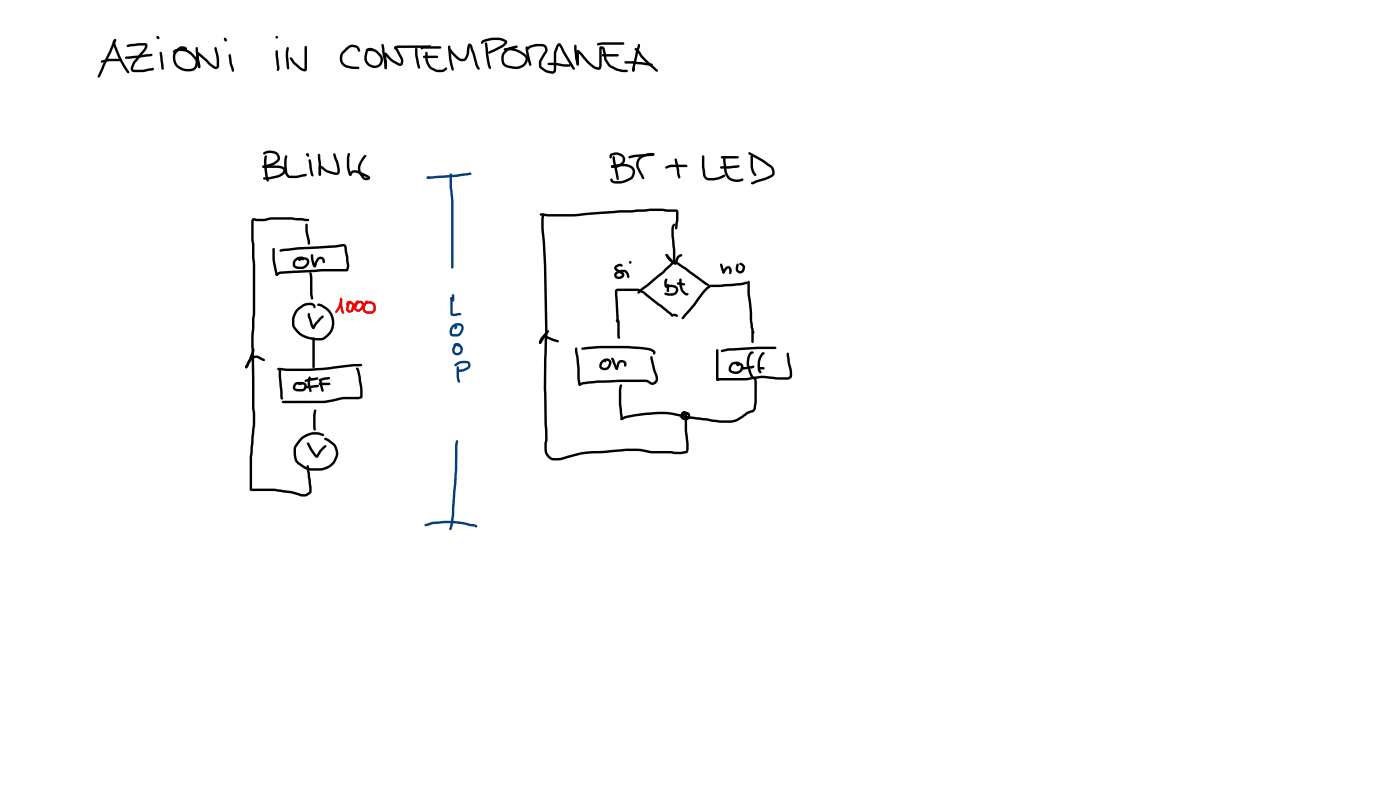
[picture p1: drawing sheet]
<svg xmlns="http://www.w3.org/2000/svg" width="337mm" height="190mm" viewBox="0 0 337 190" stroke-linecap="round" stroke-linejoin="round" font-family="sans-serif">
<g fill="#000">
<path d="M24.3 14.6l2.2-.5h2.5l.3 .3-.3 .3h-2.6l-1.9 .4-.2-.1zM27.4 9.4h.5v.3l-.4 .5-.3-.3zM27.1 9.9l.2-.1 .3 .2 1.4 3.7 2 3.4v.4l-.2 .1-.3-.2-1.6-2.7-1.6-3.7zM27.4 9.4h.5v.3l-.2 .6-3.7 8.2-.2 .2-.3-.1v-.4zM30.1 13.6l6.3-.7 .3 .3-.5 .3-5.2 .6h-.9zM30.5 10.8l.9-.2 2.2-.2a1.97 1.97 0 0 1 1.8 .2l.1 .5-.3 .8-2.8 3.5-.4 1 .2 .4a8.7 8.7 0 0 0 3.6-.4l1-.1 .2 .3a1 1 0 0 1-1.1 .4 9.3 9.3 0 0 1-3.8 .3 .9 .9 0 0 1-.6-1.3l.6-1.2 2.4-2.9 .5-1-1.7 .1-2.6 .3-.2-.1zM38.4 12.5l.2-.1 .3 .3 .5 3.8-.3 .3-.3-.2-.1-.5zM41.7 12.1l.1-.1a4 4 0 0 1 4.7 1.1l1 1.3v1.4a2.08 2.08 0 0 1-2.7 1.3 3.2 3.2 0 0 1-3.1-2.2 3.2 3.2 0 0 1 1.3-3.6 1.3 1.3 0 0 1 2 .5l-.3 .3-.3-.4v.1l-.9-.1-.9 .9a2.61 2.61 0 0 0 0 2.8 2.61 2.61 0 0 0 2.5 1.2l1.2-.2 .6-.6 .1-1.2-.9-1.2a3.7 3.7 0 0 0-3.9-1 .42 .42 0 0 1-.7 0zM47.3 12.6l.1-.1a1.87 1.87 0 0 1 1.5 1l1.8 1.8 1.1 .7 .3-.2a10.3 10.3 0 0 0-.5-4v-.4l.2-.1 .2 .1 .2 .5a9 9 0 0 1 .4 4.2 .88 .88 0 0 1-1.4 .3l-3.8-3.3h.2l-.3-.1zM47.3 12.6h.4l.1 .2v1.6l.4 1.7-.3 .3-.3-.2-.4-1.7zM47.1 11.4l.2-.1 .3 .3 .2 2.6 .3 1.3a.49 .49 0 0 1 .1 .6 .49 .49 0 0 1-.5 .2l-.7-3.8zM55 13.1l.2-.1 .3 .2 .3 2.2a2.18 2.18 0 0 1 .4 1.8h-.4l-.6-1.8z"/>
<path d="M66.3 12.1l.2-.1 .3 .3 .4 3.9a.56 .56 0 0 1-.6 .8l-.4-3.7zM69 11.4h.4v.2a12.6 12.6 0 0 0 .1 4.8v.2h-.4l-.2-1.3a8.2 8.2 0 0 1 .1-3.9zM69.7 13.8a1.27 1.27 0 0 1 1.1 1l1.6 1.4 .9 .4h-.1v-5.3l.1-.2h.4l.1 5.5a.72 .72 0 0 1-.5 .6 .72 .72 0 0 1-.8-.3l-2-1.5-.8-1.2zM82.3 12.4l.5-.5a2.31 2.31 0 0 1 3.1-.9l.5 .6 .1 .8h-.4l-.2-.5a1.36 1.36 0 0 0-2-.3l-1.2 1.2a1.86 1.86 0 0 0 .7 2.9l1.5 .3h1.2l.3 .3-.3 .3h-1.2l-1.6-.3a2.43 2.43 0 0 1-1-3.9zM88.1 11.8l1-.1 1.1 .2 1.3 1.1a2.05 2.05 0 0 1-.1 2.9 2.05 2.05 0 0 1-2.8-.1 2.73 2.73 0 0 1-.8-3.4 1.23 1.23 0 0 1 1.5-.9l.6 .3v.4l-1-.1-.3 .1-.4 1.3a1.75 1.75 0 0 0 1 2.1 1.75 1.75 0 0 0 2.2-.8v-1l-1.1-1.2-.9-.3h-1.1l-.3-.3zM91.8 10.6h.3l.3 1 .6 3.9v.8h-.3h.3l-.3 .3-.3-.2 .3-.1h-.3zM92.4 12.7a.49 .49 0 0 1 .7 .3l1.3 1.3 1.9 .9v-.9l-1.2-2.3a.52 .52 0 0 1-.4-.7 .52 .52 0 0 1 .7-.3l8.1-.1a.5 .5 0 0 1-.7 .6l-7.6 .1v-.2l.5 .4 .8 1.6a1.68 1.68 0 0 1 0 2.4l-.7-.1-1.8-1-1.5-1.5 .3-.1 .2 3.2-.3 .3h-.2l-.3-3.1zM99.9 11.6l.2-.1 .3 .3v1.6l.6 2.8-.3 .3-.3-.3-.6-2.7zM101.2 11.2l4.6-.1 .3 .3-.3 .3h-4.3l.2-.2-.3 .4-.3-.3zM101.7 13.5l3.4-.1 .2 .3-.2 .3h-3.2l-.2-.3zM102.3 12.5l.2-.1 .3 .3v1.6a2.67 2.67 0 0 0 1.3 2l.9 .4 1.2 .1 1-.6 .2 .1a1.11 1.11 0 0 1-.9 1h-.3a3.2 3.2 0 0 1-2.3-.5 3.3 3.3 0 0 1-1.7-2.8zM107.8 11l.2-.1 .3 .3 .2 2.8 .6 2.6-.1 .3h-.4a14.9 14.9 0 0 1-.8-5.9z"/>
<path d="M108 11.8h.4l1.3 1.5a1.66 1.66 0 0 0 1.8 .8l.6-.9 .3-2a.6 .6 0 0 1 .6-.7 .6 .6 0 0 1 .6 .6l1.2 4.4 .5 .9v.3l-.5-.1-.4-.7-.8-2.9-.8-2h.2l-.2 1.5a1.85 1.85 0 0 1-2 2.2l-.8-.4-1.2-1.1-.9-1.1zM115.9 9.8a5.6 5.6 0 0 1 6 .1l-.2 .7-.9 .8-3.1 1.5-.3-.1 .1-.4 3.1-1.5 .8-.9v.2l-.1-.1a6.2 6.2 0 0 0-5.1 .1l-.3 .4-.2-.1-.1-.3zM116.6 10.3l.2-.1 .3 .2 .3 2.7 .7 3.2-.3 .3-.4-.3-.2-1.1-.4-2zM121.1 11.7a5.4 5.4 0 0 1 5.8 2.2 2.78 2.78 0 0 1-3.8 2.6l-.6-.1a2.34 2.34 0 0 1-1.7-3.7l1.3-1.2 2-.6 .3 .1 .1 .2-.3 .3-1.8 .5-.8 .7a2 2 0 0 0 .2 2.9l1.4 .3a2.18 2.18 0 0 0 3.1-2v-.1a5.4 5.4 0 0 0-4.9-1.6l-.2-.1zM126.6 11.6l1-.7 1.3-.3 1.3-.1a1.41 1.41 0 0 1 1.3 .9 1.41 1.41 0 0 1-.2 1.5l-1.1 1.8v1.2l1.2 .9 1.5 .3 .2-.4v-4l.5-1.5a.71 .71 0 0 1 .5-.7 .71 .71 0 0 1 .8 .2l3.3 5.8-.3 .3-.4-.3-3.2-5.6h.2l-.8 1.9v3.9a.95 .95 0 0 1-1.2 1l-1.5-.4-1.1-.8-.3-.5 .1-1.6 1.3-2.2-.1-.8-.5-.3-1.5 .1-1.2 .3-.9 .6-.3-.3zM126.4 11.2l.2-.1 .3 .3 .9 4.1-.3 .3-.3-.2-.3-1.1-.5-2.3zM131.7 15.2l1.9-.1 2 .3h1.3l.3 .3-.3 .3h-1.1l-2.2-.3-1.7-.1-.3-.2zM138.7 12.1l.2-.1 .3 .3v3.2l-.3 .3-.3-.3zM138.1 10.8l.2-.1 .3 .3 .2 2.8 .4 1.6-.3 .4-.3-.3-.3-1.4-.3-2.1zM138.7 12.1a.61 .61 0 0 1 .9 .3l2.5 2.8 .9 .7 .9 .3 .2-4.5a.7 .7 0 0 1 .7-.6 .7 .7 0 0 1 .6 .8l.4 2.3 1.2 1.6a6.3 6.3 0 0 0 3.7 1l.2 .3-.2 .2a7 7 0 0 1-4.1-1.1l-1.3-1.8-.4-2.4-.1-.2-.3-.1 .1-.1v4a.93 .93 0 0 1-.3 1.1 .93 .93 0 0 1-1.1-.1l-.8-.4-1.3-1-2.1-2.6-.3-.1zM143.6 10.5l1.5-.3h4.7l.3 .3-.3 .2-5 .1-1 .1h-.2zM144.7 13.1l3.8-.1 .3 .3-.3 .3h-3.6l-.3-.3z"/>
<path d="M150.2 14.8l1.8-.1 2.4 .2 2.3 .4 .3 .2-.3 .3-4.5-.5h-1.8l-.3-.3zM152.2 16.3h.4v.2l-.1 .5-.2 .2-.3-.3zM152.6 11.6h.4l.8 .8a15.1 15.1 0 0 0 4.2 4.2l.2 .4-.1 .2h-.3a20.7 20.7 0 0 1-4.3-4.2l-.9-1zM153.4 10.6a.47 .47 0 0 1 .5 .3 .47 .47 0 0 1-.1 .5l-1.2 5.5-.3 .3a.67 .67 0 0 1-.3-.9zM63.1 39.8l3.5-.1a1.85 1.85 0 0 1 2.1 1l-.3 1-1 .7-2.6 .7-1.3 .1-.2-.1v-.4l3.5-.6 1-.6 .3-.6-.3-.3-.8-.2-3.7-.1-.2-.1zM63.4 36.6a3.3 3.3 0 0 1 3.3 .1 1.54 1.54 0 0 1-.5 2.7l-2.3 .9a.48 .48 0 0 1-.5 0 .48 .48 0 0 1-.3-.5l2.6-.7 .9-.7 .1-.4a1.21 1.21 0 0 0-1.2-1.2h-1l-1 .3-.3-.3zM63.7 37.4h.4l.1 .2a14.9 14.9 0 0 0 .4 5.7v.2l-.4 .1-.4-1.4a11.2 11.2 0 0 1-.1-4.8zM68.6 37.4h.4l.1 .2-.2 2.4 .2 1.6 .4 .6h1.8l2.4-.4a.62 .62 0 0 1-.8 .6l-1.7 .4h-1.6l-.6-.3-.5-.8-.2-1.7v-1.6zM73.7 36.9h.4l.2 .4v.3l-.5-.1-.2-.4zM74.2 38.3l.2-.1 .3 .3 .7 3.6-.3 .3a3.8 3.8 0 0 1-.8-2.5zM76.5 37l.2-.1 .3 .3 .2 2v2.8l-.3 .2-.3-.2zM83.7 36.8h.4l.1 .2a8.3 8.3 0 0 0 .2 4.7l-.4 .1a1.45 1.45 0 0 1 2.4-.6l2.1 .9a.64 .64 0 0 1 .4 .9 .64 .64 0 0 1-.9 .3l-.8-.3-1-1.4a3.2 3.2 0 0 1 .5-3.2l.8-1a.36 .36 0 0 1 .3-.2 .36 .36 0 0 1 .3 .3l-.3 .4a3.3 3.3 0 0 0-1.1 3.2l.9 1.4 .3 .2 .5-.1v.2l-2.5-1.2a.84 .84 0 0 0-1.2 .1l-.1 .3a.46 .46 0 0 1-.6 .2 .46 .46 0 0 1-.3-.6 9.2 9.2 0 0 1 0-4.8z"/>
<path d="M146.7 37a2.16 2.16 0 0 1 2.3-.3 2.16 2.16 0 0 1 1.3 1.9 2.79 2.79 0 0 1-3.3 1.7l-.1-.5 .3-.1a2.51 2.51 0 0 0 2.4-1l.1-.7a1.96 1.96 0 0 0-2.6-.6l-.1 .6-.2 .1a.71 .71 0 0 1-.1-1.1zM147 39.8a5.2 5.2 0 0 1 5.4 .5l.3 1-.5 1.5a4.3 4.3 0 0 1-2.9 1.3h-1.3a.99 .99 0 0 1-1.2-1.2h.4l.1 .4 .4 .2a5.1 5.1 0 0 0 3.9-.9l.4-.9a1.34 1.34 0 0 0-1.4-1.7h-1.8l-1.7 .3-.2-.3zM147.3 37.6l.2-.1 .3 .3 1 5-.1 .4-.2 .1-.3-.3-.8-4.1zM151.1 37.6l1.8-.5 4.3-.2a.47 .47 0 0 1-.5 .6l-3.8 .2-1.6 .4-.2-.1zM153.6 37.8a4.3 4.3 0 0 1 3.6-1v.5h-.3a2.78 2.78 0 0 0-3.4 2.2l.1 .7 1.3 2.6-.1 .2-.5-.1-1.2-2.4a2.55 2.55 0 0 1 .5-2.7zM160.1 40a5.9 5.9 0 0 1 3.4-.4h1.5l.3 .3-.3 .2h-2.2a4.2 4.2 0 0 0-2.5 .4l-.3-.1-.1-.2zM162.2 38.1h.2l.3 .2 .5 2.3 .4 2-.3 .3a2.47 2.47 0 0 1-.6-1.8l-.6-2.7zM168.8 37.4l.2-.1 .3 .3v2.4l.3 2.1 .4 .5 .5 .2a6.2 6.2 0 0 0 3.6-.9l.3 .3a5.7 5.7 0 0 1-4.4 1.1 1.54 1.54 0 0 1-1-1.4l-.3-1.9zM173.2 40l4.3-.3 .3 .2-.4 .4-2.2 .2h-1.8l-.2-.1zM173.3 37.6l4-.1 .3 .3-.3 .3h-3.7l-.3-.3zM173.9 37.8l.2-.1 .3 .3 .2 2.7a2.46 2.46 0 0 0 3.7 2.2h.4v.2a2.77 2.77 0 0 1-2.9 .3 2.94 2.94 0 0 1-1.8-2.7l-.2-2zM179.9 36.6h.4l3 1.6 1.3 1a2.15 2.15 0 0 1 1.3 3.1l-1.7 .9-3.1 1a.36 .36 0 0 1-.4 0 .36 .36 0 0 1-.1-.4l4.5-1.7a.91 .91 0 0 0 .3-1.5l-2.2-1.7-3.2-1.8z"/>
<path d="M180.5 37.4l.2-.1 .3 .3 .1 2.9 .8 1.5-.3 .3-.6-.6-.5-1.1zM65.6 59.6l.2-.1 .3 .3v2.6l.7 3.4-.1 .4a.71 .71 0 0 1-.6-.9l-.6-2.8zM67.2 60l.9-.2 3.5-.4 9-.5 2-.3 .3 .3-.3 .3-2 .3-8.9 .5-4.2 .5-.2-.1zM73.5 53.8l.2-.1 .3 .3v1.7l.5 2.4v.6l-.3 .1-.2-.3-.5-2.7zM60.7 52.5l.3-.1 .6 .1a7.9 7.9 0 0 0 3.6-.3h4.9l4 .4 .3 .3-.3 .2-4-.3h-5a7.7 7.7 0 0 1-4.1 .2l.1-.1-.1 4.7 .4 5.7-.1 12.1-.3 5.3 .4 21.3-.8 7.7v7.8l-.2-.1h1.9a14.2 14.2 0 0 1 4.7 .2l3.2 .4 2.3 .7h.9l.9-.6v-1.2l-.6-4.9 .3-.3a1.5 1.5 0 0 1 .4 1.5l.5 4.9a2.29 2.29 0 0 1-1.5 1.2h-1l-2.5-.8-3.1-.4a12.7 12.7 0 0 0-4.5-.1h-2l-.3-.5v-7.9l.8-7.6-.4-18.8 .4-7.8v-12l-.4-5.9v-4.3zM76.7 40l.4-.2 .6 .3a4.3 4.3 0 0 0 2.7 1.3h.6l.1-.2-.2-1.8-.8-2.3 .3-.3 .3 .2a11.7 11.7 0 0 1 1 4.2 .94 .94 0 0 1-1.5 .8 5 5 0 0 1-3-1.5l-.2-.1 .2-.2v1.8l-.3 .2-.3-.2zM129.8 51.3l8.4 .1 10.7-.9h3.1l4.3-.4 6.2 .2 .4 .2 .2 .3-.1 2.7a1.68 1.68 0 0 1-.5 1.6l-.3-.3 .3-2.1v-1.8l-6.2-.2-4.3 .4h-3l-11.1 .9h-6.2l-1.7-.2-.3-.3zM130.4 51.3h.4l.1 .2-.2 3 .6 8.9 .3 16.6-.3 13.5 .3 12-.3 .3-.2-.3-.4-12 .3-13.5-.3-16.6-.6-8.1a9.1 9.1 0 0 1 .3-4zM161.8 53.8l.3-.1 .2 .3-.3 .7v1.3l.3 3.9v2.7a.56 .56 0 0 1-.1 .7 .56 .56 0 0 1-.8-.1l-1.1-1.2a.57 .57 0 0 1-.1-1l1.8 1.9-.3 .1 .1-2.9-.2-1.9a6.6 6.6 0 0 1 .2-4.4zM66.3 65.8l1.1-.6 3.3-.2 6.6-.4h6.1l-.2 .2 .2-1-.7-5h.4l.2 .4 .7 4.5-.2 1.2-.3 .3h-6.1l-9.7 .6-1.2 .5-.2-.1zM66.3 65.8l.4-.1v.5h-.3zM70.9 62.2a1.39 1.39 0 0 1 2.1-.2l-.1 .5-.2 .1-.2-.1v-.4v.1a1.41 1.41 0 0 0-1.5 1.1v.3a.64 .64 0 0 0 .9 .5l.9-.1 .7-.5 .3-.7-.3-.4a1.65 1.65 0 0 0-1.5 .4l-.2-.1a.97 .97 0 0 1 1.2-.9 1.23 1.23 0 0 1 1.4 .8 1.23 1.23 0 0 1-.7 1.5 2.35 2.35 0 0 1-3.3-.2v-1z"/>
<path d="M74 75.3l.2-.1 .3 .3 1 3.1h-.3l.4-.8 1.2-1.5 .7-.6 .3 .1-.1 .5-1.5 1.6-.5 .8a.51 .51 0 0 1-.6 .3 .51 .51 0 0 1-.3-.6l-.8-2.4zM74.4 65.5l.4-.1 .3 1.1v4.1l.2 1.1-.3 .3-.3-.3-.2-1.1zM71.4 74.2a3.6 3.6 0 0 1 4-1.2l.3 .2a.56 .56 0 0 1-.1 .9l-.2-.1-.2-.5a2.05 2.05 0 0 0-2.3 .2 4.1 4.1 0 0 0-2 4.6 6.3 6.3 0 0 0 6.9 2.7 4.1 4.1 0 0 0 2-4 4.1 4.1 0 0 0-2.7-3.4l-.8-.2a.47 .47 0 0 1 .3-.5 .47 .47 0 0 1 .5 .1 4.7 4.7 0 0 1 3.3 4 4.7 4.7 0 0 1-2.4 4.6 6.8 6.8 0 0 1-7.7-3.3 4.6 4.6 0 0 1 1.1-4.1zM74.8 61.1l.2-.1 .3 .3v1l.5 1.4-.3 .1 .7-1.7 .6-.4a.96 .96 0 0 1 1.1 .4 .96 .96 0 0 1-.1 1.1l-.2-.1-.2-.8h-.5l-.6 .7-.2 .7a.53 .53 0 0 1-.5 .5 .53 .53 0 0 1-.5-.6l-.4-1.6zM131.5 79.4h.4v.4l-1.4 1.6-.4 1.1-.3 .1a.89 .89 0 0 1 .2-1.4zM148.5 77l.2-.1 .3 .3v4.1a.5 .5 0 0 1-.6-.6zM147.9 63.9a1.18 1.18 0 0 1 1.8-.1l-.3 .3-.5-.2-.7 .5 1.6 1.1a.96 .96 0 0 1 .1 1.1 .96 .96 0 0 1-1 .4h-.3a.96 .96 0 0 1-1-.8 .96 .96 0 0 1 .8-1.1l.8-.3h1.2a1.87 1.87 0 0 1 .9 1.6l-.1 .3a.5 .5 0 0 1-.5-.1 .5 .5 0 0 1-.1-.6l-.4-.6h-.9l-1 .5v.3l.2 .2h.7l.3-.4-1.1-.8a.83 .83 0 0 1-.5-1.3zM148 69.5l.5-.2h4.7l.8 .2 .2 .3-.2 .3-.9-.2h-4.7l.4 7.2-.3 .3-.3-.3-.4-6.3zM153.9 69.8l.3-.1 .7 .3 6.4 5.1a.6 .6 0 0 1 .5 .4 .6 .6 0 0 1-.2 .6l-7-5.6-.7-.3zM160 61.1h.5l1.4 1.7 .5 .2-.2 .1 .4-1.3a1.17 1.17 0 0 1 1.4-.7v.4l-.8 .5-.5 1.3-.4 .3-.9-.5-1.4-1.6zM159.9 67l.3-.1a.56 .56 0 0 1 .1 .8v.9a2.37 2.37 0 0 1 2.6 .4 1.4 1.4 0 0 1-1.4 2h-1.1l-.5-.2-.2-.2 .3-.3 1.5 .2a.8 .8 0 0 0 .8-.4 .8 .8 0 0 0 .1-.8l-.1-.1a2.18 2.18 0 0 0-1.9-.1h-.4l-.3-.4v-1.1zM160.3 68.3h.5v.2v1.4l-.3 .3-.2-.3z"/>
<path d="M153.3 70.1l5.9-4.9 2.1-2h.4v.4l-2 2-3.7 3-2.3 1.9h-.4zM161.7 75.4h.8l.5 .4-.3 .3-.8-.2-.3-.2zM162.6 63h.4l2 1.3 5.3 3.8 .1 .5-.3 .1-.6-.3-6.9-4.9zM162.8 67.9l1.6 .1 .3 .3a1.13 1.13 0 0 1-1.3 .1l-.6-.1zM163.4 67l.2-.1 .3 .3v1.3l.3 1.2 .7 .7 .6 .1 .1 .2-.5 .3a2.01 2.01 0 0 1-1.5-1.4l-.3-1.2zM170.3 68.5l5.9-.4 3.2-.5 .4 .3-.3 .3-1.3 .3-5.1 .5h-2.6l-.2-.1zM169.4 69.4a1.36 1.36 0 0 1 1.3-.7v.4l-1.4 1.2-2.4 3.3-2.6 3h-.4v-.4l2.7-3.1zM173.2 63.4l.2-.1 .2 .2 .6 1.8-.3 .4-.2-.1-.3-.8-.3-1.1zM174.3 64.3a.81 .81 0 0 1 .8-.4 .81 .81 0 0 1 .7 .6l.1 .5a.55 .55 0 0 1-.6 .8v-.8l-.2-.5-.5 .3-.5 .8h-.4v-.4zM173.7 65.2h.4v.4h-.4zM177.1 63.4h.4l.1 .2-.1 .7a.54 .54 0 0 0 .2 .8 .54 .54 0 0 0 .7-.4l.1-.6-.7-.5a.42 .42 0 0 1 .2-.5 .42 .42 0 0 1 .5 .2l.6 .7-.1 .9a1.12 1.12 0 0 1-1.5 .7 1.12 1.12 0 0 1-.6-1.5zM179.8 67.5l.2-.1 .2 .3 .1 2.9 .5 4.5v2l.4 2.1v.7l-.3 .3-.3-.3-.4-2.8v-2l-.5-4.5z"/>
<path d="M180.8 79.7l.3-.2a.56 .56 0 0 1 .1 .9v1.8l-.3 .2-.3-.2v-1.9zM60.3 85.9l.3-.2a2.15 2.15 0 0 1 2.5 .3 .43 .43 0 0 1 .5 .3 .43 .43 0 0 1-.2 .5l-1.6-.8-.9 .2-1.7 2.3a.49 .49 0 0 1-.1-.9zM60.7 83.7h.2a1 1 0 0 1 .1 1.2l-1.4 3.3a.35 .35 0 0 1-.4 .3 .35 .35 0 0 1-.3-.3l.3-.3-.2 .1 1.5-3.4zM66.7 88.4l7.4 .1 5.1-.3a39.5 39.5 0 0 1 7.8-.7l.1 .2-.3 .3h-1.6l-6.8 .9-3.7 .2h-5.8l-2-.2-.3-.2zM67.1 88.4h.2l.3 .3 .4 7-.3 .3a1.3 1.3 0 0 1-.3-1.6l-.4-3.9zM67.8 96.4l10-.1 1.1-.2a21.9 21.9 0 0 1 7.4-.8l.5-.2-.2 .2v-2l-.8-4.3a.48 .48 0 0 1 0-.7l.5 .5 .4 1.7a17 17 0 0 1 .4 5l-.6 .4a22 22 0 0 0-7.5 .8l-1.2 .2h-9.8l-.2-.1zM70.8 92l.6-.2h1.2l.2 .2-.2 .3h-1.1a.72 .72 0 0 0-.5 .9l.6 .2 1.3-.1 .2-.8-.6-.2-.5 .2a.42 .42 0 0 1-.2-.5 .42 .42 0 0 1 .5-.2 1.15 1.15 0 0 1 1.5 1 1.15 1.15 0 0 1-1.2 1.2h-.9a1.11 1.11 0 0 1-1.3-.6 1.11 1.11 0 0 1 .4-1.4zM73.3 91.3l2.4-.5a.53 .53 0 0 1 .8 .1l-.3 .3-2.7 .6-.2-.1zM73.5 92.8l2.9-.4 .3 .3-.3 .3-2 .3-.9-.1zM74.3 90.5h.3a6.1 6.1 0 0 0 .3 3.2l-.1 .4h-.4a4.6 4.6 0 0 1-.1-3.6zM75.2 81.1l.2-.1 .3 .3v6.9l-.3 .3-.3-.3zM75.6 98.4h.4v.2l-.1 1.3 .1 3.3-.3 .3-.3-.2-.1-.6v-3z"/>
<path d="M76.7 91.1l2.4-.6 .2 .3a1.26 1.26 0 0 1-1.3 .5l-1.1 .3-.2-.1zM76.7 92l2.4-.1 .3 .3-.3 .3h-2.2l-.3-.3zM76.9 91.1l.2-.1 .3 .3 .4 2.5-.3 .3-.2-.2-.4-1.6zM130.5 80.7l.7-.1 3 1.1 .2 .3-.4 .2-3.1-1.1-.6 1.2-.4 .3-.3-.3zM138.3 83.5h.2l.3 .3 .3 2.2 .5 6.3-.3-.2 .6-.3 1.7-.2 7.4-.4h6.3l1.6 .7a.92 .92 0 0 0 .7-1.1l-1.3-4.6v-.4l.3-.3 .3 .3 .8 3.4a2.67 2.67 0 0 1 .4 2.4 1.27 1.27 0 0 1-1.9 .6l-.9-.4h-6.2l-5.5 .2-3.4 .3-1 .4-.2-.3-.2-1.4v-2.6l-.6-3.9zM139.8 83.6l4.3-.5h6.5l4.3 .3a3.4 3.4 0 0 1 2.6 1l.1 .1a.42 .42 0 0 1-.1 .5 .42 .42 0 0 1-.5 .1l-.1-.5a5.5 5.5 0 0 0-3.3-.7l-3-.2h-6.5l-4.1 .3h-.2zM144.5 86.7l.4-.3a.52 .52 0 0 1 .6 0 .52 .52 0 0 1 .2 .6l-.5-.1-.4 .5-.2 .6 .3 .3a.94 .94 0 0 0 1.3-.5l.2-.8a.65 .65 0 0 0-.9-.2h-.1a.38 .38 0 0 1-.2-.5 .38 .38 0 0 1 .5-.2 1.09 1.09 0 0 1 1.3 1.2l-.2 .7a1.38 1.38 0 0 1-1.5 1 1.38 1.38 0 0 1-1.2-1.2zM147 86a.61 .61 0 0 1 .7 .6l.7 1.8-.1-.1 .2 .3-.3 .3-.4-.4-.9-2.3zM148.7 86.8a1.11 1.11 0 0 1 1.4-.2 1.11 1.11 0 0 1 .4 1.4 .42 .42 0 0 1-.5-.5l-.2-.4h-.7l-.5 1.4a.37 .37 0 0 1-.6 .3v-.2l.4-1.4zM149.1 92.4h.4v.2l-.1 1.2-.1 3 .4 3.8a.39 .39 0 0 1-.5 .1 .39 .39 0 0 1-.1-.5l-.3-3.4v-3zM172.2 83.9l.2-.1 .3 .3v7.1l-.2-.2 .7-.2h6.2a17.4 17.4 0 0 1 7.4-.2h2.6l.4-.2v-1.3l-.7-3.7 .1-.6h.4l.8 4.3v1.5l-.9 .6h-2.3a18.7 18.7 0 0 0-5.9-.2l-1.9 .4h-7.2zM173.3 84.1l2.3-.4a72.1 72.1 0 0 1 11-.3v.4l-.2 .1h-4.4l-6.6 .3-1.8 .4-.3-.1z"/>
<path d="M175.7 87.3a1.36 1.36 0 0 1 2.2 .1l-.1 .3a.44 .44 0 0 1-.4 .3 .44 .44 0 0 1-.4-.3l.4-.3h-.2a1.14 1.14 0 0 0-1.1 .4 1.14 1.14 0 0 0-.2 1.2 1.31 1.31 0 0 0 1.4 .2 1.31 1.31 0 0 0 .8-1.3l-1.1-.3-.3-.3 .3-.3 .9 .2a1.33 1.33 0 0 1 .8 1.3 1.33 1.33 0 0 1-1 1.2 1.64 1.64 0 0 1-2.5-1.1zM178.1 88.3l2.4-.3a.61 .61 0 0 1 .9 .1l-.5 .4-1.9 .3-.9-.1zM180.3 84.6a.54 .54 0 0 1 .9 .1l-.1 .2-.3 .1a3.4 3.4 0 0 0-.6 3.1l1 2.5-.3 .3a6.1 6.1 0 0 1-1.4-3.3l.2-1.9zM182.4 88.3l1.1-.1 .3 .3-.3 .3h-.9l-.2-.1zM183.1 84.8a.36 .36 0 0 1 .5-.2 .36 .36 0 0 1 .1 .5l-.2 .1a3.6 3.6 0 0 0-.8 2.4l.1 1.3a.53 .53 0 0 1 0 .8l-.6-.7-.1-1.4a4.2 4.2 0 0 1 1-2.8zM73.9 106.3l.4 .1 .8 1.5 1.1 1.5-.2 .1 .8-1.3 .9-.9a.46 .46 0 0 1 .4-.3 .46 .46 0 0 1 .4 .2l-1.2 1.3-.6 1a.63 .63 0 0 1-.7 .5 .63 .63 0 0 1-.6-.6l-.9-1.4-.7-1.3zM72.2 105.2a5.3 5.3 0 0 1 4.6-1.3l.9 .3 .2 .3-.3 .3-1-.3a5 5 0 0 0-5.3 2.9l-.1 .1a6 6 0 0 0 .3 3.1l.3 .3a5.1 5.1 0 0 0 4.6 1.6 4.5 4.5 0 0 0 3.5-1.4l.8-1.9-.2-1.5-.5-.8-2-1.3v-.4l.3-.1 .7 .4 1.7 1.4a3.5 3.5 0 0 1 .4 3.1l-.4 1a5.1 5.1 0 0 1-5.1 2.1 5.4 5.4 0 0 1-4.4-1.9 5.3 5.3 0 0 1-.4-4.1zM131.2 105.6h.3l.1 .2-.1 .8v1.6a1.97 1.97 0 0 0 1.8 1.8l2.2-.2a28.1 28.1 0 0 1 10-1.6l2.9-.2a23.2 23.2 0 0 1 8 .3l5 .1 .9 .1 2.7-.2-.2 .1 .2-1.8-.4-3.1v-3.8l.2-.4-.1 .2-.2-.2-.3 .3a.62 .62 0 0 0 .3 .8 .62 .62 0 0 0 .8-.2v-.4l-.1-.2-1.2 .4a.47 .47 0 0 1-.1-.6 .47 .47 0 0 1 .4-.3 1.04 1.04 0 0 1 1.6 .9 1.04 1.04 0 0 1-1.5 .9 1.04 1.04 0 0 1-.9-1.4 1.04 1.04 0 0 1 1.7-.4l.1 .3-.1 4 .3 4.5a.78 .78 0 0 1-.8 1 6.9 6.9 0 0 1-3.3 0h-4.9l-3.3-.5h-2.8l-7.5 .5a22.2 22.2 0 0 0-7.7 1.5l-2.2 .2a2.75 2.75 0 0 1-2.1-3v-1.3zM149.2 100.4l1.1-.5 2.1-.4 5.2-.6a24.1 24.1 0 0 1 8.3 1.1l4.2 .5a15.2 15.2 0 0 0 6.5 .3l1.7-.9 1.2-1 1.3-.4 .3-.4 .3-1.5v-4.9l-.1-.5-.2-.3 .4-.3 .3 .3 .1 .8v4.9l-.2 1.6-.6 .8-1.3 .5-.7 .4a5.8 5.8 0 0 1-3.9 1.7h-2.3l-7.2-1-3.9-.9-2.1-.2-4.4 .2-2.6 .3-2.2 .5-.7 .3a.38 .38 0 0 1-.6-.2z"/>
<circle cx="152.3" cy="16.9" r=".29"/>
<circle cx="73.9" cy="37.1" r=".29"/>
<circle cx="157" cy="37.1" r=".29"/>
<circle cx="147.1" cy="40" r=".29"/>
<circle cx="129.9" cy="82.3" r=".3"/>
</g>
<g fill="#000">
<path d="M37.7 8.7a.48 .48 0 0 1 .7 .4l-.1 .2a.48 .48 0 0 1-.7-.3z" fill-rule="evenodd"/>
<path d="M53.9 9.1l.4 .1 .1 .5-.5-.1z" fill-rule="evenodd"/>
<path d="M54 9.3l.2-.1 .3 .4-.5 .2z" fill-rule="evenodd"/>
<path d="M148.5 76.8l.2 .3-.3 .3-.3-.2z" fill-rule="evenodd"/>
<path d="M148.2 76.9l.2-.1 .3 .2v.6h-.2l-.3-.2z" fill-rule="evenodd"/>
<circle cx="37.9" cy="9" r=".29"/>
<circle cx="54.3" cy="9.7" r=".29"/>
<circle cx="66.5" cy="9" r=".29"/>
<circle cx="148.3" cy="77" r=".29"/>
<circle cx="151.5" cy="63" r=".29"/>
</g>
<g fill="#004080">
<path d="M102.6 42.5a.46 .46 0 0 1 .8 .2 .43 .43 0 0 1-.4 .3 .43 .43 0 0 1-.4-.3z"/>
<path d="M102.6 42.5l7-.6 3.4-.5 .4 .3-.3 .3-3.4 .5-6 .5-1.1-.1z"/>
<path d="M108.1 41.7l.3-.1 .2 .3 .1 3 .3 3.3v16.1l-.3 .2-.3-.2v-16l-.3-3.4z"/>
<path d="M108.7 70.7h.2l.3 .2v1.3l-.3 .3-.3-.3z"/>
<path d="M109.7 105.8h.4l.1 .2-.2 1.2-.3 9.1-.7 9.2-.4 1.6-.3 .3-.3-.3 .4-1.7 .2-1.9 .7-10.6 .1-5.8z"/>
<path d="M102.1 126l.2-.1a21 21 0 0 1 11.3 0l.6 .1a.41 .41 0 0 1 .4 .2 .41 .41 0 0 1-.1 .5l-.9-.2a21.3 21.3 0 0 0-10.5-.3l-.8 .2h-.2z"/>
<path d="M108.3 71.4l.2-.1a.48 .48 0 0 1 .3 .8l-.3 .1a.48 .48 0 0 1-.2-.8z"/>
<path d="M108.3 71.4h.5v.2v3.7h.7a1.24 1.24 0 0 1 1.4 .2l-.3 .3h-.4a1.47 1.47 0 0 1-1.9-.2z"/>
<path d="M108.6 78.2a.67 .67 0 0 1 .9-.3 .67 .67 0 0 1 .4 .9l-.4 .3-.3-.2 .2-.4-.4 .2a1.02 1.02 0 0 0-.1 1.6l1.3-.2 .4-.5 .3-.8-.2-.5h-1.3l-.3-.3a1.14 1.14 0 0 1 1.4-.4 1.15 1.15 0 0 1 .9 1.6l-.3 .8-.5 .6-.5 .2h-.9a1.21 1.21 0 0 1-1.1-.6 1.21 1.21 0 0 1 .1-1.3z"/>
<path d="M109.1 82.7a1.42 1.42 0 0 1 1.9 .3 1.42 1.42 0 0 1-.2 1.9 1.42 1.42 0 0 1-1.9-.1 1.65 1.65 0 0 1 1-2.3l.2 .1a.39 .39 0 0 1 .3 .3 .39 .39 0 0 1-.2 .4l-.5-.1-.4 1.1a.68 .68 0 0 0 .5 .5 .68 .68 0 0 0 .7-.2v-.1a.9 .9 0 0 0 0-1.1 .9 .9 0 0 0-1-.3h-.4z"/>
<path d="M109.8 88.1l.3-.1 .2 .3 .1 2.7a.65 .65 0 0 1-.1 1l-.3-.3-.2-1z"/>
<path d="M109.3 87.5l.5-.4a2.64 2.64 0 0 1 3.1 0l.2 1a2.31 2.31 0 0 1-2.5 1.2l-.4 .1-.3-.3 .3-.3 1-.1 1.1-.5 .2-.4-.1-.4-1.7-.1-1.2 .7-.3-.3z"/>
</g>
<g fill="#f00">
<path d="M81.8 71.6l.2-.1a1.28 1.28 0 0 1 .2 1.5l-.4 1-.7 1.1h-.5v-.4l.9-1.6z"/>
<path d="M81.8 71.6h.4l.1 .5a6.4 6.4 0 0 0 .4 3l-.3 .3a3.1 3.1 0 0 1-.7-2.2z"/>
<path d="M83.5 72.5l.5-.2h.4a1.43 1.43 0 0 1 .6 2.2 .98 .98 0 0 1-1.4 .5 .98 .98 0 0 1-.3-1.5l.4-1.1h.4l-.3 1.9 .1 .2h.4l.3-1.3-.6-.4-.3 .5a.41 .41 0 0 1-.5-.2 .41 .41 0 0 1 .2-.5z"/>
<path d="M85.7 72.2h.2l.3 .3-.5 .8v.8l.5 .3a.95 .95 0 0 0 .6-1.5h-.7l-.5 .8a.81 .81 0 0 1 .4-1.3 1.11 1.11 0 0 1 1.4 .3 1.11 1.11 0 0 1-.2 1.5 1.12 1.12 0 0 1-1.1 .7 1.12 1.12 0 0 1-1-.8l.1-1z"/>
<path d="M87.8 72.4h1.1a1.59 1.59 0 0 1 1.4 .9 1.59 1.59 0 0 1-.3 1.7l-.6 .4h-1a1.42 1.42 0 0 1-1.2-.9 1.42 1.42 0 0 1 .3-1.5l.7-.8 .3 .3-.5 .6a.96 .96 0 0 0 .1 1.6h1.3l.4-.4v-.6l-.4-.6-1.6-.3z"/>
</g>
</svg>
